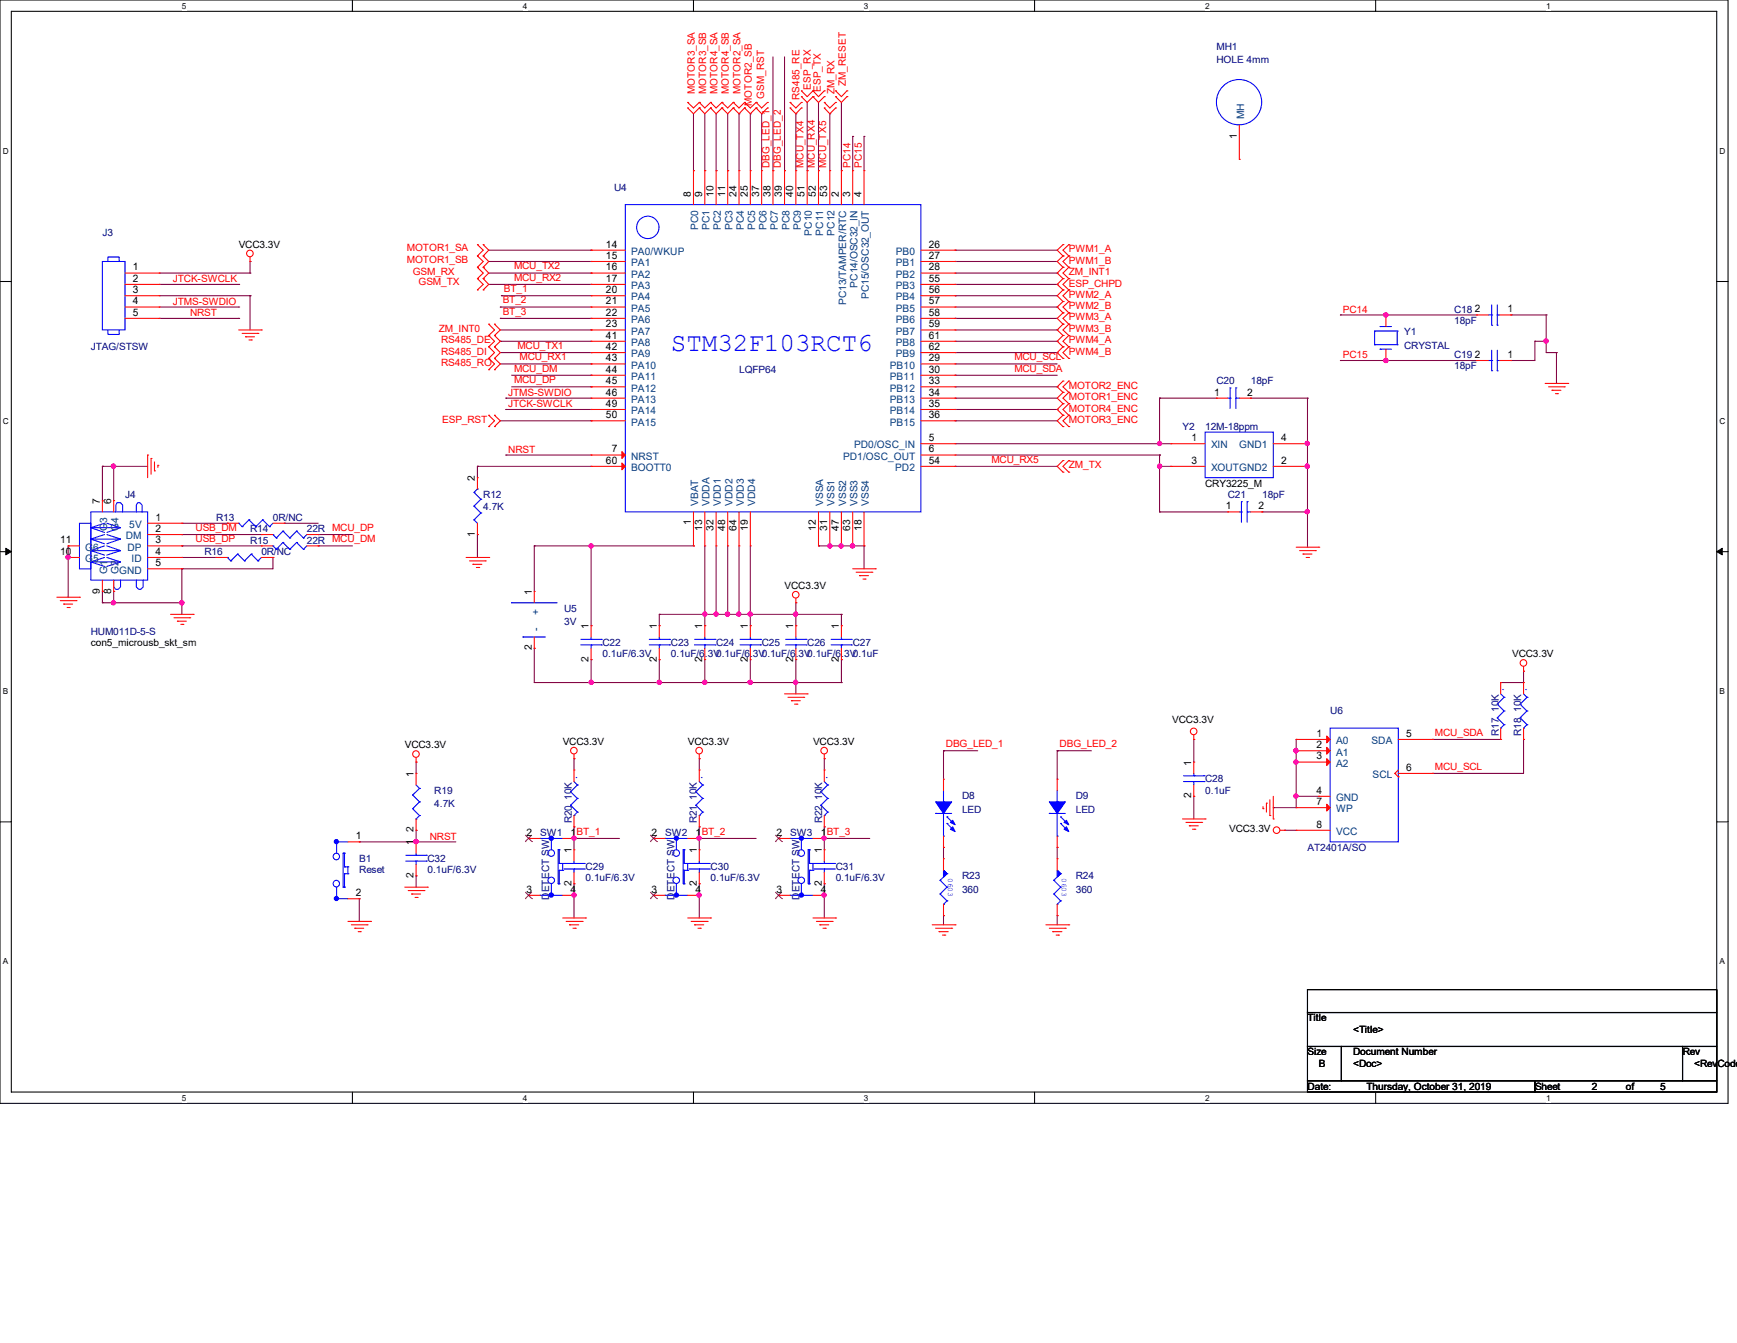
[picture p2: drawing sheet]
<svg xmlns="http://www.w3.org/2000/svg" width="279mm" height="216mm" viewBox="0 0 279 216" stroke-linecap="round" stroke-linejoin="round" font-family="sans-serif">
<defs><g id="words">
<text font-size="4.2" fill="#00f" x="107.9" y="56.4">STM32F103RCT6</text>
<g font-size="1.7">
<text x="97.5" y="39.8">14</text>
<text x="97.5" y="41.6">15</text>
<text x="149.4" y="41.6">27</text>
<text x="149.4" y="39.8">26</text>
<text x="21.4" y="43.5">1</text>
<text x="21.4" y="45.3">2</text>
<text x="21.4" y="47.1">3</text>
<text x="97.5" y="43.5">16</text>
<text x="97.5" y="45.3">17</text>
<text x="97.5" y="47.1">20</text>
<text x="149.4" y="43.5">28</text>
<text x="149.4" y="45.3">55</text>
<text x="149.4" y="47.1">56</text>
<text x="21.4" y="48.9">4</text>
<text x="21.4" y="50.8">5</text>
<text x="97.5" y="48.9">21</text>
<text x="97.5" y="50.8">22</text>
<text x="97.5" y="52.6">23</text>
<text x="149.4" y="48.9">57</text>
<text x="149.4" y="50.8">58</text>
<text x="149.4" y="52.6">59</text>
<text x="237.2" y="50.2">2</text>
<text x="242.5" y="50.2">1</text>
<text x="97.5" y="59.9">44</text>
<text x="97.5" y="58.1">43</text>
<text x="97.5" y="56.3">42</text>
<text x="97.5" y="54.4">41</text>
<text x="149.4" y="59.9">30</text>
<text x="149.4" y="58.1">29</text>
<text x="149.4" y="54.4">61</text>
<text x="149.4" y="56.3">62</text>
<text x="237.2" y="57.5">2</text>
<text x="242.5" y="57.5">1</text>
<text x="97.5" y="63.6">46</text>
<text x="97.5" y="61.8">45</text>
<text x="97.5" y="65.4">49</text>
<text x="149.4" y="63.6">34</text>
<text x="149.4" y="61.8">33</text>
<text x="149.4" y="65.4">35</text>
<text x="195.3" y="63.6">1</text>
<text x="200.6" y="63.6">2</text>
<text x="97.5" y="67.2">50</text>
<text x="149.4" y="70.9">5</text>
<text x="149.4" y="67.2">36</text>
<text x="191.7" y="70.9">1</text>
<text x="206.1" y="70.9">4</text>
<text x="97.5" y="74.5">60</text>
<text x="98.4" y="72.7">7</text>
<text x="149.4" y="72.7">6</text>
<text x="149.4" y="74.5">54</text>
<text x="191.7" y="74.5">3</text>
<text x="206.1" y="74.5">2</text>
<text x="25" y="83.7">1</text>
<text x="197.2" y="81.9">1</text>
<text x="202.5" y="81.9">2</text>
<text x="9.7" y="89.2">10</text>
<text x="9.7" y="87.3">11</text>
<text x="25" y="85.5">2</text>
<text x="25" y="87.3">3</text>
<text x="25" y="89.2">4</text>
<text x="25" y="91">5</text>
<text x="211.8" y="118.4">1</text>
<text x="226.2" y="118.4">5</text>
<text x="211.8" y="120.3">2</text>
<text x="211.8" y="122.1">3</text>
<text x="226.2" y="123.9">6</text>
<text x="211.8" y="127.6">4</text>
<text x="211.8" y="129.4">7</text>
<text x="57.2" y="134.9">1</text>
<text x="84.7" y="134.4">2</text>
<text x="91.8" y="134.4">1BT_1</text>
<text x="104.8" y="134.4">2</text>
<text x="111.9" y="134.4">1BT_2</text>
<text x="124.9" y="134.4">2</text>
<text x="132" y="134.4">1BT_3</text>
<text x="211.8" y="133.1">8</text>
<text x="84.7" y="143.5">3</text>
<text x="91.8" y="143.5">4</text>
<text x="104.8" y="143.5">3</text>
<text x="111.9" y="143.5">4</text>
<text x="124.9" y="143.5">3</text>
<text x="132" y="143.5">4</text>
<text x="57.2" y="144.1">2</text>
</g>
<g font-size="1.7" fill="#004080">
<text x="101.5" y="41">PA0/WKUP</text>
<text x="144.1" y="41">PB0</text>
<text x="101.5" y="42.8">PA1</text>
<text x="101.5" y="44.7">PA2</text>
<text x="101.5" y="46.5">PA3</text>
<text x="144.1" y="44.7">PB2</text>
<text x="144.1" y="42.8">PB1</text>
<text x="144.1" y="46.5">PB3</text>
<text x="101.5" y="48.3">PA4</text>
<text x="101.5" y="50.1">PA5</text>
<text x="101.5" y="51.9">PA6</text>
<text x="101.5" y="53.8">PA7</text>
<text x="144.1" y="48.3">PB4</text>
<text x="144.1" y="50.1">PB5</text>
<text x="144.1" y="51.9">PB6</text>
<text x="144.1" y="53.8">PB7</text>
<text x="101.5" y="59.3">PA10</text>
<text x="101.5" y="57.4">PA9</text>
<text x="101.5" y="55.6">PA8</text>
<text x="143.1" y="59.3">PB10</text>
<text x="144.1" y="55.6">PB8</text>
<text x="144.1" y="57.4">PB9</text>
<text x="101.5" y="64.8">PA13</text>
<text x="101.5" y="62.9">PA12</text>
<text x="101.5" y="61.1">PA11</text>
<text x="143.1" y="64.8">PB13</text>
<text x="143.1" y="62.9">PB12</text>
<text x="143.1" y="61.1">PB11</text>
<text x="101.5" y="66.6">PA14</text>
<text x="101.5" y="68.4">PA15</text>
<text x="143.1" y="68.4">PB15</text>
<text x="143.1" y="66.6">PB14</text>
<text x="101.5" y="73.9">NRST</text>
<text x="101.5" y="75.7">BOOTT0</text>
<text x="135.6" y="73.9">PD1/OSC_OUT</text>
<text x="137.4" y="72.1">PD0/OSC_IN</text>
<text x="144" y="75.7">PD2</text>
<text x="194.8" y="72.1">XIN</text>
<text x="194.8" y="75.7">XOUTGND2</text>
<text x="199.3" y="72.1">GND1</text>
<text x="13.7" y="88.5">G6</text>
<text x="20.2" y="86.7">DM</text>
<text x="20.5" y="88.5">DP</text>
<text x="20.8" y="84.9">5V</text>
<text x="13.7" y="90.4">G5</text>
<text x="19.2" y="92.2">GND</text>
<text x="21.2" y="90.4">ID</text>
<text x="214.9" y="119.6">A0</text>
<text x="220.6" y="119.6">SDA</text>
<text x="214.9" y="121.5">A1</text>
<text x="214.9" y="123.3">A2</text>
<text x="220.8" y="125.1">SCL</text>
<text x="214.9" y="128.8">GND</text>
<text x="214.9" y="130.6">WP</text>
<text x="214.9" y="134.2">VCC</text>
</g>
<g font-size="1.6" fill="#000080">
<text x="195.7" y="8">MH1</text>
<text x="195.7" y="10.2">HOLE 4mm</text>
<text x="98.8" y="30.7">U4</text>
<text x="16.5" y="38">J3</text>
<text x="225.9" y="53.9">Y1</text>
<text x="233.9" y="50.2">C18</text>
<text x="233.9" y="52.1">18pF</text>
<text x="14.6" y="56.3">JTAG/STSW</text>
<text x="118.9" y="59.9">LQFP64</text>
<text x="225.9" y="56.1">CRYSTAL</text>
<text x="233.9" y="57.6">C19</text>
<text x="233.9" y="59.4">18pF</text>
<text x="195.7" y="61.8">C20</text>
<text x="201.2" y="61.8">18pF</text>
<text x="190.2" y="69.1">Y2</text>
<text x="193.9" y="69.1">12M-18ppm</text>
<text x="20.1" y="80.1">J4</text>
<text x="34.8" y="83.7">R13</text>
<text x="43.9" y="83.7">0R/NC</text>
<text x="77.7" y="80.1">R12</text>
<text x="77.7" y="81.9">4.7K</text>
<text x="197.5" y="80.1">C21</text>
<text x="203" y="80.1">18pF</text>
<text x="32.9" y="89.2">R16</text>
<text x="40.2" y="87.4">R15</text>
<text x="40.2" y="85.6">R14</text>
<text x="42" y="89.2">0R/NC</text>
<text x="49.4" y="87.4">22R MCU_DM</text>
<text x="49.4" y="85.6">22R MCU_DP</text>
<text x="90.7" y="98.3">U5</text>
<text x="90.7" y="100.5">3V</text>
<text x="14.6" y="102">HUM011D-5-S</text>
<text x="96.9" y="103.8">C22</text>
<text x="96.9" y="105.7">0.1uF/6.3V</text>
<text x="107.9" y="103.8">C23</text>
<text x="107.9" y="105.7">0.1uF/6.3V0.1uF/6.3V0.1uF/6.3V0.1uF/6.3V0.1uF</text>
<text x="115.2" y="103.8">C24</text>
<text x="122.5" y="103.8">C25</text>
<text x="129.8" y="103.8">C26</text>
<text x="137.2" y="103.8">C27</text>
<text x="214" y="114.8">U6</text>
<text x="241.1" y="118.3" transform="rotate(-90 241.1 118.3)">R17</text>
<text x="241.1" y="114.5" transform="rotate(-90 241.1 114.5)">10K</text>
<text x="244.7" y="118.3" transform="rotate(-90 244.7 118.3)">R18</text>
<text x="244.7" y="114.5" transform="rotate(-90 244.7 114.5)">10K</text>
<text x="193.9" y="125.8">C28</text>
<text x="69.9" y="127.6">R19</text>
<text x="69.9" y="129.8">4.7K</text>
<text x="92" y="128.6" transform="rotate(-90 92 128.6)">10K</text>
<text x="112.1" y="128.6" transform="rotate(-90 112.1 128.6)">10K</text>
<text x="132.3" y="128.6" transform="rotate(-90 132.3 128.6)">10K</text>
<text x="154.7" y="128.5">D8</text>
<text x="154.7" y="130.7">LED</text>
<text x="173" y="128.5">D9</text>
<text x="173" y="130.7">LED</text>
<text x="193.9" y="127.6">0.1uF</text>
<text x="86.9" y="134.4">SW1</text>
<text x="92" y="132.4" transform="rotate(-90 92 132.4)">R20</text>
<text x="107" y="134.4">SW2</text>
<text x="112.1" y="132.4" transform="rotate(-90 112.1 132.4)">R21</text>
<text x="127.1" y="134.4">SW3</text>
<text x="132.3" y="132.4" transform="rotate(-90 132.3 132.4)">R22</text>
<text x="210.3" y="136.8">AT2401A/SO</text>
<text x="57.8" y="138.6">B1</text>
<text x="57.8" y="140.4">Reset</text>
<text x="68.8" y="138.6">C32</text>
<text x="68.8" y="140.4">0.1uF/6.3V</text>
<text x="94.2" y="139.9">C29</text>
<text x="94.2" y="141.7">0.1uF/6.3V</text>
<text x="114.3" y="139.9">C30</text>
<text x="114.3" y="141.7">0.1uF/6.3V</text>
<text x="134.4" y="139.9">C31</text>
<text x="134.4" y="141.7">0.1uF/6.3V</text>
<text x="154.7" y="141.4">R23</text>
<text x="154.7" y="143.5">360</text>
<text x="173" y="141.4">R24</text>
<text x="173" y="143.5">360</text>
<text x="88.4" y="144.7" transform="rotate(-90 88.4 144.7)">DETECT SW</text>
<text x="108.5" y="144.7" transform="rotate(-90 108.5 144.7)">DETECT SW</text>
<text x="128.6" y="144.7" transform="rotate(-90 128.6 144.7)">DETECT SW</text>
</g>
<g font-size="1.6" fill="#f00">
<text x="111.8" y="15.2" transform="rotate(-90 111.8 15.2)">MOTOR3_SA</text>
<text x="113.6" y="15.2" transform="rotate(-90 113.6 15.2)">MOTOR3_SB</text>
<text x="115.4" y="15.2" transform="rotate(-90 115.4 15.2)">MOTOR4_SA</text>
<text x="117.2" y="15.2" transform="rotate(-90 117.2 15.2)">MOTOR4_SB</text>
<text x="119.1" y="15.2" transform="rotate(-90 119.1 15.2)">MOTOR2_SA</text>
<text x="120.9" y="17" transform="rotate(-90 120.9 17)">MOTOR2_SB</text>
<text x="122.9" y="15.9" transform="rotate(-90 122.9 15.9)">GSM_RST</text>
<text x="128.6" y="16.1" transform="rotate(-90 128.6 16.1)">RS485_RE</text>
<text x="130.4" y="14.4" transform="rotate(-90 130.4 14.4)">ESP_RX</text>
<text x="132" y="14.8" transform="rotate(-90 132 14.8)">ESP_TX</text>
<text x="134.3" y="15.2" transform="rotate(-90 134.3 15.2)">ZM_RX</text>
<text x="136.1" y="13.9" transform="rotate(-90 136.1 13.9)">ZM_RESET</text>
<text x="123.8" y="27.1" transform="rotate(-90 123.8 27.1)">DBG_LED_1</text>
<text x="125.6" y="27.1" transform="rotate(-90 125.6 27.1)">DBG_LED_2</text>
<text x="129.3" y="27.1" transform="rotate(-90 129.3 27.1)">MCU_TX4</text>
<text x="131.1" y="27.1" transform="rotate(-90 131.1 27.1)">MCU_RX4</text>
<text x="132.9" y="27.1" transform="rotate(-90 132.9 27.1)">MCU_TX5</text>
<text x="136.8" y="27.1" transform="rotate(-90 136.8 27.1)">PC14</text>
<text x="138.6" y="27.1" transform="rotate(-90 138.6 27.1)">PC15</text>
<text x="65.5" y="40.4">MOTOR1_SA</text>
<text x="171.9" y="40.6">PWM1_A</text>
<text x="27.8" y="45.3">JTCK-SWCLK</text>
<text x="65.5" y="42.2">MOTOR1_SB</text>
<text x="66.4" y="44.2">GSM_RX</text>
<text x="67.3" y="45.9">GSM_TX</text>
<text x="81" y="46.9">BT_1</text>
<text x="82.7" y="45.1">MCU_RX2</text>
<text x="82.7" y="43.3">MCU_TX2</text>
<text x="171.9" y="42.4">PWM1_B</text>
<text x="171.9" y="47.9">PWM2_A</text>
<text x="171.9" y="46.1">ESP_CHPD</text>
<text x="171.9" y="44.2">ZM_INT1</text>
<text x="27.8" y="49">JTMS-SWDIO</text>
<text x="30.6" y="50.8">NRST</text>
<text x="70.6" y="53.4">ZM_INT0</text>
<text x="80.9" y="50.6">BT_3</text>
<text x="80.9" y="48.8">BT_2</text>
<text x="171.9" y="49.7">PWM2_B</text>
<text x="171.9" y="51.5">PWM3_A</text>
<text x="171.9" y="53.4">PWM3_B</text>
<text x="216" y="50.2">PC14</text>
<text x="71" y="57">RS485_DI</text>
<text x="71" y="58.8">RS485_RO</text>
<text x="71" y="55.2">RS485_DE</text>
<text x="82.7" y="59.7">MCU_DM</text>
<text x="83.2" y="56.1">MCU_TX1</text>
<text x="83.6" y="57.9">MCU_RX1</text>
<text x="163.2" y="57.9">MCU_SCL</text>
<text x="163.2" y="59.7">MCU_SDA</text>
<text x="171.9" y="57">PWM4_B</text>
<text x="171.9" y="55.2">PWM4_A</text>
<text x="216" y="57.6">PC15</text>
<text x="81.8" y="65.4">JTCK-SWCLK</text>
<text x="81.8" y="63.6">JTMS-SWDIO</text>
<text x="82.7" y="61.6">MCU_DP</text>
<text x="171.9" y="62.5">MOTOR2_ENC</text>
<text x="171.9" y="64.3">MOTOR1_ENC</text>
<text x="71.1" y="68">ESP_RST</text>
<text x="171.9" y="66.2">MOTOR4_ENC</text>
<text x="171.9" y="68">MOTOR3_ENC</text>
<text x="81.8" y="72.8">NRST</text>
<text x="159.5" y="74.4">MCU_RX5</text>
<text x="171.9" y="75.3">ZM_TX</text>
<text x="31.5" y="85.3">USB_DM</text>
<text x="31.5" y="87.2">USB_DP</text>
<text x="230.8" y="118.3">MCU_SDA</text>
<text x="152.2" y="120.1">DBG_LED_1</text>
<text x="170.4" y="120.1">DBG_LED_2</text>
<text x="230.8" y="123.7">MCU_SCL</text>
<text x="69.1" y="135">NRST</text>
</g>
<g font-size="1.6">
<text x="198.9" y="22.3" transform="rotate(-90 198.9 22.3)">1</text>
<text x="111.1" y="31.6" transform="rotate(-90 111.1 31.6)">8</text>
<text x="113" y="31.6" transform="rotate(-90 113 31.6)">9</text>
<text x="114.8" y="31.6" transform="rotate(-90 114.8 31.6)">10</text>
<text x="116.6" y="31.6" transform="rotate(-90 116.6 31.6)">11</text>
<text x="118.5" y="31.6" transform="rotate(-90 118.5 31.6)">24</text>
<text x="120.3" y="31.6" transform="rotate(-90 120.3 31.6)">25</text>
<text x="122.1" y="31.6" transform="rotate(-90 122.1 31.6)">37</text>
<text x="123.9" y="31.6" transform="rotate(-90 123.9 31.6)">38</text>
<text x="125.8" y="31.6" transform="rotate(-90 125.8 31.6)">39</text>
<text x="127.6" y="31.6" transform="rotate(-90 127.6 31.6)">40</text>
<text x="129.4" y="31.6" transform="rotate(-90 129.4 31.6)">51</text>
<text x="131.2" y="31.6" transform="rotate(-90 131.2 31.6)">52</text>
<text x="133.1" y="31.6" transform="rotate(-90 133.1 31.6)">53</text>
<text x="134.9" y="31.6" transform="rotate(-90 134.9 31.6)">2</text>
<text x="136.7" y="31.6" transform="rotate(-90 136.7 31.6)">3</text>
<text x="138.6" y="31.6" transform="rotate(-90 138.6 31.6)">4</text>
<text x="38.4" y="39.8">VCC3.3V</text>
<text x="76.4" y="77.3" transform="rotate(-90 76.4 77.3)">2</text>
<text x="16" y="81" transform="rotate(-90 16 81)">7</text>
<text x="17.9" y="81" transform="rotate(-90 17.9 81)">6</text>
<text x="193.9" y="78.2">CRY3225_M</text>
<text x="76.4" y="86.3" transform="rotate(-90 76.4 86.3)">1</text>
<text x="111.1" y="84.5" transform="rotate(-90 111.1 84.5)">1</text>
<text x="113" y="85.3" transform="rotate(-90 113 85.3)">13</text>
<text x="114.8" y="85.3" transform="rotate(-90 114.8 85.3)">32</text>
<text x="116.6" y="85.3" transform="rotate(-90 116.6 85.3)">48</text>
<text x="118.5" y="85.3" transform="rotate(-90 118.5 85.3)">64</text>
<text x="120.3" y="85.3" transform="rotate(-90 120.3 85.3)">19</text>
<text x="131.2" y="85.3" transform="rotate(-90 131.2 85.3)">12</text>
<text x="133.1" y="85.3" transform="rotate(-90 133.1 85.3)">31</text>
<text x="134.9" y="85.3" transform="rotate(-90 134.9 85.3)">47</text>
<text x="136.7" y="85.3" transform="rotate(-90 136.7 85.3)">63</text>
<text x="138.6" y="85.3" transform="rotate(-90 138.6 85.3)">18</text>
<text x="16" y="95.4" transform="rotate(-90 16 95.4)">9</text>
<text x="17.9" y="95.4" transform="rotate(-90 17.9 95.4)">8</text>
<text x="85.5" y="95.6" transform="rotate(-90 85.5 95.6)">1</text>
<text x="126.2" y="94.7">VCC3.3V</text>
<text x="94.7" y="101.1" transform="rotate(-90 94.7 101.1)">1</text>
<text x="105.6" y="101.1" transform="rotate(-90 105.6 101.1)">1</text>
<text x="113" y="101.1" transform="rotate(-90 113 101.1)">1</text>
<text x="120.3" y="101.1" transform="rotate(-90 120.3 101.1)">1</text>
<text x="127.6" y="101.1" transform="rotate(-90 127.6 101.1)">1</text>
<text x="134.9" y="101.1" transform="rotate(-90 134.9 101.1)">1</text>
<text x="14.6" y="103.8">con5_microusb_skt_sm</text>
<text x="85.5" y="104.6" transform="rotate(-90 85.5 104.6)">2</text>
<text x="94.7" y="106.4" transform="rotate(-90 94.7 106.4)">2</text>
<text x="105.6" y="106.4" transform="rotate(-90 105.6 106.4)">2</text>
<text x="113" y="106.4" transform="rotate(-90 113 106.4)">2</text>
<text x="120.3" y="106.4" transform="rotate(-90 120.3 106.4)">2</text>
<text x="127.6" y="106.4" transform="rotate(-90 127.6 106.4)">2</text>
<text x="134.9" y="106.4" transform="rotate(-90 134.9 106.4)">2</text>
<text x="243.2" y="105.7">VCC3.3V</text>
<text x="90.5" y="119.8">VCC3.3V</text>
<text x="110.6" y="119.8">VCC3.3V</text>
<text x="130.8" y="119.8">VCC3.3V</text>
<text x="188.6" y="116.3">VCC3.3V</text>
<text x="65.1" y="120.3">VCC3.3V</text>
<text x="66.5" y="124.9" transform="rotate(-90 66.5 124.9)">1</text>
<text x="191.6" y="123.1" transform="rotate(-90 191.6 123.1)">1</text>
<text x="191.6" y="128.4" transform="rotate(-90 191.6 128.4)">2</text>
<text x="66.5" y="135.9" transform="rotate(-90 66.5 135.9)">1</text>
<text x="66.5" y="133.8" transform="rotate(-90 66.5 133.8)">2</text>
<text x="91.9" y="137.2" transform="rotate(-90 91.9 137.2)">1</text>
<text x="112.1" y="137.2" transform="rotate(-90 112.1 137.2)">1</text>
<text x="132.2" y="137.2" transform="rotate(-90 132.2 137.2)">1</text>
<text x="197.7" y="133.8">VCC3.3V</text>
<text x="66.5" y="141.1" transform="rotate(-90 66.5 141.1)">2</text>
<text x="91.9" y="142.4" transform="rotate(-90 91.9 142.4)">2</text>
<text x="112.1" y="142.4" transform="rotate(-90 112.1 142.4)">2</text>
<text x="132.2" y="142.4" transform="rotate(-90 132.2 142.4)">2</text>
<text x="210.3" y="164.2">Title</text>
<text x="217.7" y="166">&lt;Title&gt;</text>
<text x="210.3" y="169.7">Size</text>
<text x="212.2" y="171.5">B</text>
<text x="217.7" y="169.7">Document Number</text>
<text x="217.7" y="171.5">&lt;Doc&gt;</text>
<text x="270.7" y="169.7">Rev</text>
<text x="272.5" y="171.5">&lt;RevCode&gt;</text>
<text x="210.3" y="175.2">Date:</text>
<text x="219.8" y="175.2">Thursday, October 31, 2019</text>
<text x="246.9" y="175.2">Sheet</text>
<text x="256.1" y="175.2">2</text>
<text x="261.5" y="175.2">of</text>
<text x="267" y="175.2">5</text>
</g>
<g font-size="1.6" fill="#004080">
<text x="200.1" y="19.2" transform="rotate(-90 200.1 19.2)">MH</text>
<text x="112.3" y="37" transform="rotate(-90 112.3 37)">PC0</text>
<text x="114.1" y="37" transform="rotate(-90 114.1 37)">PC1</text>
<text x="116" y="37" transform="rotate(-90 116 37)">PC2</text>
<text x="117.8" y="37" transform="rotate(-90 117.8 37)">PC3</text>
<text x="119.6" y="37" transform="rotate(-90 119.6 37)">PC4</text>
<text x="121.5" y="37" transform="rotate(-90 121.5 37)">PC5</text>
<text x="123.3" y="37" transform="rotate(-90 123.3 37)">PC6</text>
<text x="125.1" y="37" transform="rotate(-90 125.1 37)">PC7</text>
<text x="127" y="37" transform="rotate(-90 127 37)">PC8</text>
<text x="128.8" y="37" transform="rotate(-90 128.8 37)">PC9</text>
<text x="130.6" y="37.9" transform="rotate(-90 130.6 37.9)">PC10</text>
<text x="132.4" y="37.9" transform="rotate(-90 132.4 37.9)">PC11</text>
<text x="134.3" y="37.9" transform="rotate(-90 134.3 37.9)">PC12</text>
<text x="137.9" y="46.2" transform="rotate(-90 137.9 46.2)">PC14/OSC32_IN</text>
<text x="136.1" y="49.1" transform="rotate(-90 136.1 49.1)">PC13/TAMPER/RTC</text>
<text x="139.8" y="48" transform="rotate(-90 139.8 48)">PC15/OSC32_OUT</text>
<text x="112.3" y="81.4" transform="rotate(-90 112.3 81.4)">VBAT</text>
<text x="114.1" y="81.4" transform="rotate(-90 114.1 81.4)">VDDA</text>
<text x="116" y="81.4" transform="rotate(-90 116 81.4)">VDD1</text>
<text x="117.8" y="81.4" transform="rotate(-90 117.8 81.4)">VDD2</text>
<text x="119.6" y="81.4" transform="rotate(-90 119.6 81.4)">VDD3</text>
<text x="121.5" y="81.4" transform="rotate(-90 121.5 81.4)">VDD4</text>
<text x="132.4" y="81.4" transform="rotate(-90 132.4 81.4)">VSSA</text>
<text x="134.3" y="81.4" transform="rotate(-90 134.3 81.4)">VSS1</text>
<text x="136.1" y="81.4" transform="rotate(-90 136.1 81.4)">VSS2</text>
<text x="137.9" y="81.4" transform="rotate(-90 137.9 81.4)">VSS3</text>
<text x="139.8" y="81.4" transform="rotate(-90 139.8 81.4)">VSS4</text>
<text x="17.2" y="85.4" transform="rotate(-90 17.2 85.4)">G3</text>
<text x="19.1" y="85.4" transform="rotate(-90 19.1 85.4)">G4</text>
<text x="17.2" y="92.3" transform="rotate(-90 17.2 92.3)">G1</text>
<text x="19.1" y="92.3" transform="rotate(-90 19.1 92.3)">G2</text>
<text x="86.7" y="101.5" transform="rotate(-90 86.7 101.5)">-</text>
<text x="86.7" y="98.8" transform="rotate(-90 86.7 98.8)">+</text>
</g>
<g font-size="1.6" fill="#00f">
<text x="241.4" y="111">.</text>
<text x="245" y="111">.</text>
<text x="92.3" y="125.1">.</text>
<text x="112.5" y="125.1">.</text>
<text x="132.6" y="125.1">.</text>
</g>
<g font-size="1.3">
<text x="29.3" y="1.4">5</text>
<text x="84.1" y="1.4">4</text>
<text x="139" y="1.4">3</text>
<text x="193.8" y="1.4">2</text>
<text x="248.7" y="1.4">1</text>
<text x=".5" y="24.7">D</text>
<text x="276.6" y="24.7">D</text>
<text x=".5" y="68.2">C</text>
<text x="276.6" y="68.2">C</text>
<text x=".5" y="111.6">B</text>
<text x="276.6" y="111.6">B</text>
<text x=".5" y="155">A</text>
<text x="276.6" y="155">A</text>
<text x="29.3" y="177">5</text>
<text x="84.1" y="177">4</text>
<text x="139" y="177">3</text>
<text x="193.8" y="177">2</text>
<text x="248.7" y="177">1</text>
</g>
<g font-size="1.2" fill="#00f">
<text x="152.5" y="141.2" transform="rotate(90 152.5 141.2)">0603</text>
<text x="170.8" y="141.2" transform="rotate(90 170.8 141.2)">0603</text>
</g>
</g></defs>
<path d="M0 0h278v177.4h-278zM1.8 1.8h274.3v173.8h-274.3z" fill="none" stroke="#000" stroke-width=".17"/>
<g fill="#fff">
<path d="M29.3 .2h.7v1.5h-.7z"/>
<path d="M29.3 175.8h.7v1.4h-.7z"/>
</g>
<path d="M56.7 0v1.8M56.7 175.6v1.8" fill="none" stroke="#000" stroke-width=".17"/>
<g fill="#fff">
<path d="M84.1 .2h.7v1.5h-.7z"/>
<path d="M84.1 175.8h.7v1.4h-.7z"/>
</g>
<path d="M111.5 0v1.8M111.5 175.6v1.8" fill="none" stroke="#000" stroke-width=".17"/>
<g fill="#fff">
<path d="M139 .2h.7v1.5h-.7z"/>
<path d="M139 175.8h.7v1.4h-.7z"/>
</g>
<path d="M166.4 0v1.8M166.4 175.6v1.8" fill="none" stroke="#000" stroke-width=".17"/>
<g fill="#fff">
<path d="M193.8 .2h.8v1.5h-.8z"/>
<path d="M193.8 175.8h.8v1.4h-.8z"/>
</g>
<path d="M221.3 0v1.8M221.3 175.6v1.8" fill="none" stroke="#000" stroke-width=".17"/>
<g fill="#fff">
<path d="M248.7 .2h.7v1.5h-.7z"/>
<path d="M248.7 175.8h.7v1.4h-.7z"/>
<path d="M.5 23.5h.9v1.5h-.9z"/>
<path d="M276.6 23.5h.9v1.5h-.9z"/>
<path d="M.5 67h.9v1.5h-.9z"/>
<path d="M276.6 67h.9v1.5h-.9z"/>
</g>
<path d="M0 45.3h1.8M276.1 45.3h1.9" fill="none" stroke="#000" stroke-width=".17"/>
<g fill="#fff">
<path d="M.5 110.4h.8v1.5h-.8z"/>
<path d="M276.6 110.4h.9v1.5h-.9z"/>
</g>
<path d="M0 88.7h1.8M276.1 88.7h1.9" fill="none" stroke="#000" stroke-width=".17"/>
<path d="M.9 88.1l.9 .6-.9 .5zM276.1 88.7l.9-.6v1.1z" fill="#000" stroke="#000" stroke-width=".16"/>
<g fill="#fff">
<path d="M.5 153.8h.8v1.5h-.8z"/>
<path d="M276.6 153.8h.9v1.5h-.9z"/>
</g>
<path d="M0 132.1h1.8M276.1 132.1h1.9M210.3 159.1h65.8v3.7h-65.8zM210.3 162.8h65.8v5.4h-65.8zM210.3 168.2h5.5v5.5h-5.5zM210.3 173.7h36.6v1.9h-36.6zM215.8 168.2h54.8v5.5h-54.8zM246.9 173.7h29.2v1.9h-29.2zM270.6 168.2h5.5v5.5h-5.5z" fill="none" stroke="#000" stroke-width=".17"/>
<g fill="none" stroke="#800040" stroke-width=".17">
<path d="M111.5 18.3v9.1M113.4 18.3v9.1M115.2 18.3v9.1M117.1 18.3v9.1M118.9 18.3h.1M118.9 18.3v9.1M120.7 18.3h.1M120.7 18.3v9.1M122.5 18.3h.1M122.5 18.3v9.1M124.3 9.1v18.3M126.2 9.1v18.3"/>
<path d="M128 18.3h.1M128 18.3v9.1M129.8 16.5v10.9M131.7 16.5v10.9M133.5 18.3h.1M133.5 18.3v9.1M135.3 16.5v10.9M111.5 27.4h.1M113.4 27.4h.1M115.2 27.4h.1M117.1 27.4h.1M124.3 27.4h.1"/>
<path d="M126.2 27.4h.1M129.8 27.4h.1M131.7 27.4h.1M135.3 27.4h.1M137.2 21.9h.1M137.2 21.9v5.5M139 21.9h.1M139 21.9v5.5M25.6 43.9h14.6M25.6 45.7h12.8M25.6 47.5h14.6M25.6 49.4h12.8"/>
<path d="M25.6 51.2h12.8M38.4 45.7h.1M38.4 49.4h.1M38.4 51.2h.1M40.2 43.9h.1M40.2 47.5h.1M40.2 42h.1M40.2 42v1.9M40.2 47.5v5.5M78.6 43.9h16.5M78.6 45.7h16.5M78.6 40.2h16.5"/>
<path d="M78.6 42h16.5M80.5 51.2h.1M80.5 49.4h.1M80.5 54.9h.1M80.5 49.4h14.6M80.5 51.2h14.6M80.5 58.5h14.6M80.5 56.7h14.6M80.5 54.9h14.6M80.5 53h14.6M80.6 47.5h.1M80.6 47.5h14.5"/>
<path d="M95.1 45.7h.1M95.1 40.2h.1M95.1 42h.1M95.1 43.9h.1M95.1 56.7h.1M95.1 58.5h.1M95.1 53h.1M153.6 40.2h.1M153.6 42h.1M153.6 47.5h.1M153.6 51.2h.1M153.6 43.9h16.5"/>
<path d="M153.6 45.7h16.5M153.6 47.5h16.5M153.6 49.4h16.5M153.6 51.2h16.5M153.6 58.5h16.3M153.6 40.2h16.5M153.6 42h16.5M153.6 56.7h16.5M153.6 54.9h16.5M153.6 53h16.5M169.9 58.5h.1M170.1 43.9h.1"/>
<path d="M170.1 49.4h.1M170.1 45.7h.1M170.1 53h.1M170.1 54.9h.1M170.1 56.7h.1M215.6 50.6h.1M215.6 58h.1M215.6 58h21.9M215.6 50.6h21.9M222.9 58h.1M222.9 50.6h.1M243 58h.1"/>
<path d="M243 50.6h.1M243 50.6h5.7M246.9 54.9h.1M246.9 54.9v3.1h-3.9M246.9 54.9h1.8M248.7 50.6h.1M248.7 54.9h.1M248.7 50.6v6.1h1.7M250.4 56.7h.1M250.4 56.7v4.9M16.5 75h.1M16.5 75h7.2"/>
<path d="M16.5 75v5.5M18.3 75h.1M18.3 75v5.5M76.8 75h.1M76.8 75v1.8M76.8 75h18.3M80.5 67.6h14.6M81.4 65.8h.1M81.4 64h.1M81.4 73.2h.1M81.4 65.8h13.7M81.4 64h13.7"/>
<path d="M81.4 73.2h13.7M82.3 62.2h12.8M82.3 60.3h12.8M95.1 62.2h.1M95.1 60.3h.1M95.1 67.6h.1M153.6 60.3h.1M153.6 67.6h.1M153.6 64h.1M153.6 75h.1M153.6 65.8h16.5M153.6 64h16.5"/>
<path d="M153.6 73.2h32.9M153.6 75h16.5M153.6 71.3h34.7M153.6 62.2h16.5M153.6 60.3h16.5M153.6 67.6h16.5M170.1 62.2h.1M170.1 65.8h.1M186.5 73.2h.1M186.5 64h.1M186.5 71.3h.1M186.5 75h.1"/>
<path d="M186.5 64h9.2M186.5 75h1.8M186.5 64v7.3M186.5 73.2v9.1M201.2 64h.1M201.2 64h9.1M210.3 64h.1M210.3 71.3h.1M210.3 75h.1M210.3 64v24M250.4 61.6h.1M11 87.8h.1"/>
<path d="M11 89.6h.1M11 87.8v8.2M16.5 95.1h.1M16.5 96.9h.1M16.5 95.1v1.8M16.5 96.9h12.8M18.3 95.1h.1M18.3 96.9h.1M18.3 95.1v1.8M29.3 85.9h.1M29.3 87.8h.1M29.3 96.9h.1"/>
<path d="M29.3 91.4h.1M29.3 89.6h.1M29.3 84.1h7.3M29.3 85.9h12.7M29.3 87.8h12.7M29.3 91.4v7.4M29.3 89.6h5.5M36.6 84.1h.1M43.9 89.6h.1M43.9 89.6v1.8h-14.6M45.7 84.1h.1M45.7 84.1h5.5"/>
<path d="M51.2 85.9h.1M51.2 87.8h.1M51.2 85.9h5.5M51.2 87.8h5.5M76.8 85.9h.1M76.8 85.9v3.7M85.9 87.8h.1M85.9 87.8h25.6M85.9 87.8v7.3M95.1 87.8h.1M95.1 87.8v12.8M106 98.8h.1"/>
<path d="M106 98.8h29.3M106 98.8v1.8M111.5 87.8h.1M113.4 98.8h.1M113.4 87.8v12.8M115.2 98.8h.1M115.2 87.8v11M117.1 98.8h.1M117.1 87.8v11M118.9 98.8h.1M118.9 87.8v11M120.7 98.8h.1"/>
<path d="M120.7 87.8v12.8M128 98.8h.1M128 96.9h.1M128 96.9v3.7M131.7 87.8h.1M131.7 87.8h7.3M133.5 87.8h.1M135.3 87.8h.1M135.3 98.8h.1M135.3 98.8v1.8M137.2 87.8h.1M139 87.8h.1"/>
<path d="M139 87.8v3.6M186.5 82.3h.1M186.5 82.3h11M203 82.3h.1M203 82.3h7.3M210.3 82.3h.1M85.9 104.2h.1M85.9 104.2v5.5h49.4M95.1 106h.1M95.1 100.6h.1M95.1 109.7h.1M95.1 106v3.7"/>
<path d="M106 109.7h.1M106 106h.1M106 100.6h.1M106 106v3.7M113.4 100.6h.1M113.4 109.7h.1M113.4 106v3.7M120.7 100.6h.1M120.7 109.7h.1M120.7 106v3.7M128 109.7h.1M128 100.6h.1"/>
<path d="M128 106v5.5M135.3 106h.1M135.3 109.7h.1M135.3 100.6h.1M135.3 106v3.7M192 118.9h.1M192 118.9v3.6M208.5 118.9h.1M208.5 118.9v10.9h-3.7M230.4 118.9h.1M230.4 118.9h11M241.4 109.7h.1"/>
<path d="M245.1 118.9h.1M245.1 107.9h.1M245.1 107.9v1.8h-3.7M245.1 118.9v5.4h-14.7M57.8 135.3h.1M57.8 135.3h15.5M66.9 135.3h.1M66.9 133.5h.1M66.9 122.5h.1M66.9 122.5v1.8M66.9 133.5v1.8M92.3 134.8h.1"/>
<path d="M92.3 122h.1M92.3 132.9h.1M92.3 122v1.8M92.3 132.9v3.7M92.3 134.8h7.4M112.5 134.8h.1M112.5 122h.1M112.5 132.9h.1M112.5 122v1.8M112.5 132.9v3.7M112.5 134.8h9.1M132.6 134.8h.1"/>
<path d="M132.6 122h.1M132.6 132.9h.1M132.6 122v1.8M132.6 132.9v3.7M132.6 134.8h7.3M151.8 136.2h.1M151.8 120.7h.1M151.8 120.7v4.6M151.8 136.2v1.8M151.8 120.7h5.5M170.1 136.2h.1M170.1 120.7h.1"/>
<path d="M170.1 120.7h5.5M170.1 120.7v4.6M170.1 136.2v1.8M192 128h.1M192 128v3.7M204.8 129.8h.1M206.6 133.5h.1M206.6 133.5h1.9M208.5 120.7h.1M208.5 128h.1M208.5 122.5h.1M208.5 128h3.6"/>
<path d="M230.4 124.3h.1M57.8 144.5h.1M57.8 144.5v3.6M66.9 140.8h.1M66.9 140.8v1.8M92.3 142.1h.1M92.3 143.9h.1M92.3 142.1v5.5M112.5 142.1h.1M112.5 143.9h.1M112.5 142.1v5.5M132.6 142.1h.1"/>
<path d="M132.6 143.9h.1M132.6 142.1v5.5M151.8 147.2h.1M151.8 147.2v1.5M170.1 147.2h.1M170.1 147.2v1.5"/>
</g>
<g fill="#f0f" stroke="#f0f" stroke-width=".17">
<circle cx="210.3" cy="82.3" r=".34"/>
<circle cx="210.3" cy="71.3" r=".34"/>
<circle cx="210.3" cy="75" r=".35"/>
<circle cx="186.5" cy="75" r=".35"/>
<circle cx="222.9" cy="58" r=".35"/>
<circle cx="248.7" cy="54.8" r=".35"/>
<circle cx="222.9" cy="50.6" r=".35"/>
<circle cx="11" cy="89.6" r=".35"/>
<circle cx="18.2" cy="96.9" r=".34"/>
<circle cx="29.2" cy="96.9" r=".35"/>
<circle cx="18.2" cy="75" r=".35"/>
<circle cx="137.1" cy="87.8" r=".34"/>
<circle cx="135.3" cy="87.8" r=".34"/>
<circle cx="133.5" cy="87.8" r=".34"/>
<circle cx="95.1" cy="87.8" r=".34"/>
<circle cx="66.9" cy="135.3" r=".35"/>
<circle cx="92.3" cy="143.9" r=".34"/>
<circle cx="132.5" cy="143.9" r=".34"/>
<circle cx="112.4" cy="143.9" r=".34"/>
<circle cx="92.3" cy="134.7" r=".34"/>
<circle cx="132.5" cy="134.7" r=".34"/>
<circle cx="112.4" cy="134.7" r=".34"/>
<circle cx="113.4" cy="98.7" r=".34"/>
<circle cx="115.2" cy="98.7" r=".34"/>
<circle cx="117" cy="98.7" r=".34"/>
<circle cx="120.7" cy="98.7" r=".35"/>
<circle cx="118.8" cy="98.7" r=".34"/>
<circle cx="95.1" cy="109.7" r=".34"/>
<circle cx="106" cy="109.7" r=".34"/>
<circle cx="113.4" cy="109.7" r=".34"/>
<circle cx="128" cy="109.7" r=".34"/>
<circle cx="120.7" cy="109.7" r=".35"/>
<circle cx="208.4" cy="120.7" r=".35"/>
<circle cx="208.4" cy="128" r=".34"/>
<circle cx="208.4" cy="122.5" r=".34"/>
<circle cx="186.5" cy="71.3" r=".34"/>
<circle cx="128" cy="98.7" r=".34"/>
</g>
<g fill="none" stroke="#f00" stroke-width=".17">
<path d="M110.6 17.4h.1M110.6 16.5h.1M110.6 17.4l.9 .9 1-.9M110.6 16.5l.9 .9 1-.9M112.5 17.4h.1M112.5 16.5h.1M112.5 17.4l.9 .9 .9-.9M112.5 16.5l.9 .9 .9-.9M114.3 17.4h.1M114.3 16.5h.1M114.3 17.4l.9 .9 .9-.9M114.3 16.5l.9 .9 .9-.9"/>
<path d="M116.1 17.4h.1M116.1 16.5h.1M116.1 17.4l1 .9 .8-.9M116.1 16.5l1 .9 .8-.9M117.9 17.4h.1M117.9 16.5h.1M117.9 16.5l1 .9 .9-.9M117.9 17.4l1 .9 .9-.9M119.8 17.4h.1M119.8 16.5h.1M119.8 17.4l.9 .9 .9-.9M119.8 16.5l.9 .9 .9-.9"/>
<path d="M121.6 17.4h.1M121.6 16.5h.1M121.6 17.4l.9 .9 .9-.9M121.6 16.5l.9 .9 .9-.9M123.4 17.4h.1M123.4 16.5h.1M127.1 17.4h.1M127.1 16.5h.1M127.1 17.4l.9 .9 .9-.9M127.1 16.5l.9 .9 .9-.9M128.9 17.4h.1M128.9 16.5h.1"/>
<path d="M128.9 15.5h.1M128.9 14.6h.1M128.9 14.6l.9 .9 1-.9M128.9 15.5l.9 1 1-1M130.8 15.5h.1M130.8 14.6h.1M130.8 15.5l.9 1 .9-1M130.8 14.6l.9 .9 .9-.9M132.6 17.4h.1M132.6 16.5h.1M132.6 15.5h.1M132.6 14.6h.1"/>
<path d="M132.6 17.4l.9 .9 .9-.9M132.6 16.5l.9 .9 .9-.9M134.4 17.4h.1M134.4 16.5h.1M134.4 15.5h.1M134.4 14.6h.1M134.4 15.5l.9 1 .9-1M134.4 14.6l.9 .9 .9-.9M136.2 15.5h.1M136.2 14.6h.1M76.8 39.3h.1M76.8 39.3l.9 .9-.9 .9"/>
<path d="M77.7 39.3h.1M77.7 39.3l.9 .9-.9 .9M111.5 27.4h.1M111.5 27.4v5.5M113.4 27.4h.1M113.4 27.4v5.5M115.2 27.4h.1M115.2 27.4v5.5M117.1 27.4h.1M117.1 27.4v5.5M118.9 27.4h.1M118.9 27.4v5.5"/>
<path d="M120.7 27.4h.1M120.7 27.4v5.5M122.5 27.4h.1M122.5 27.4v5.5M124.3 27.4h.1M124.3 27.4v5.5M126.2 27.4h.1M126.2 27.4v5.5M128 27.4h.1M128 27.4v5.5M129.8 27.4h.1M129.8 27.4v5.5"/>
<path d="M131.7 27.4h.1M131.7 27.4v5.5M133.5 27.4h.1M133.5 27.4v5.5M135.3 27.4h.1M135.3 27.4v5.5M137.2 27.4h.1M137.2 27.4v5.5M139 27.4h.1M139 27.4v5.5M171 39.3h.1M171 39.3l-.9 .9 .9 .9"/>
<path d="M171.9 39.3h.1M171.9 39.3l-.9 .9 .9 .9M199.3 25.6h.1M199.3 20.1v5.5M20.1 43.9h5.5M20.1 45.7h5.5M20.1 47.5h5.5M20.1 49.4h5.5M20.1 51.2h5.5M25.6 43.9h.1M25.6 45.7h.1M25.6 47.5h.1"/>
<path d="M25.6 49.4h.1M25.6 51.2h.1M38.4 53h3.6M38.9 53.6h2.6M39.5 54.1h.1M39.5 54.1h1.4M40 54.7h.4M40.2 42h.1M40.2 41.3v.7M40.4 54.7h.1M41.5 53.6h.1M42 53h.1"/>
<path d="M76.8 43h.1M76.8 44.8h.1M76.8 46.6h.1M76.8 41.1h.1M76.8 43l.9 .9-.9 .9M76.8 44.8l.9 .9-.9 .9M76.8 41.1l.9 .9-.9 1M77.7 44.8h.1M77.7 43h.1M77.7 46.6h.1M77.7 41.1h.1M77.7 43l.9 .9-.9 .9"/>
<path d="M77.7 44.8l.9 .9-.9 .9M77.7 41.1l.9 .9-.9 1M78.6 55.8h.1M78.6 57.6h.1M78.6 59.4h.1M78.6 53.9h.1M78.6 52.1h.1M78.6 55.8l.9 .9-.9 .9M78.6 57.6l.9 .9-.9 .9M78.6 53.9l.9 1-.9 .9M78.6 52.1l.9 .9-.9 .9M79.5 57.6h.1"/>
<path d="M79.5 55.8h.1M79.5 59.4h.1M79.5 53.9h.1M79.5 52.1h.1M79.5 55.8l1 .9-1 .9M79.5 57.6l1 .9-1 .9M79.5 53.9l1 1-1 .9M79.5 52.1l1 .9-1 .9M95.1 40.2h.1M95.1 42h.1M95.1 43.9h.1M95.1 45.7h.1"/>
<path d="M95.1 47.5h.1M95.1 49.4h.1M95.1 51.2h.1M95.1 53h.1M95.1 58.5h.1M95.1 56.7h.1M95.1 54.9h.1M95.1 53h5.5M95.1 43.9h5.5M95.1 45.7h5.5M95.1 47.5h5.5M95.1 49.4h5.5"/>
<path d="M95.1 51.2h5.5M95.1 40.2h5.5M95.1 42h5.5M95.1 58.5h5.5M95.1 56.7h5.5M95.1 54.9h5.5M148.1 53h5.5M148.1 43.9h5.5M148.1 45.7h5.5M148.1 47.5h5.5M148.1 49.4h5.5M148.1 51.2h5.5"/>
<path d="M148.1 40.2h5.5M148.1 42h5.5M148.1 58.5h5.5M148.1 56.7h5.5M148.1 54.9h5.5M153.6 58.5h.1M153.6 43.9h.1M153.6 42h.1M153.6 40.2h.1M153.6 45.7h.1M153.6 47.5h.1M153.6 49.4h.1"/>
<path d="M153.6 51.2h.1M153.6 54.9h.1M153.6 56.7h.1M153.6 53h.1M171 41.1h.1M171 43h.1M171 48.5h.1M171 50.3h.1M171 46.6h.1M171 52.1h.1M171 53.9h.1M171 55.8h.1"/>
<path d="M171 57.6h.1M171 44.8h.1M171 41.1l-.9 .9 .9 1M171 48.5l-.9 .9 .9 .9M171 46.6l-.9 .9 .9 1M171 50.3l-.9 .9 .9 .9M171 52.1l-.9 .9 .9 .9M171 55.8l-.9 .9 .9 .9M171 53.9l-.9 1 .9 .9M171 44.8l-.9 .9 .9 .9M171 43l-.9 .9 .9 .9M171.9 41.1h.1"/>
<path d="M171.9 43h.1M171.9 50.3h.1M171.9 48.5h.1M171.9 46.6h.1M171.9 52.1h.1M171.9 53.9h.1M171.9 57.6h.1M171.9 55.8h.1M171.9 44.8h.1M171.9 41.1l-.9 .9 .9 1M171.9 48.5l-.9 .9 .9 .9M171.9 46.6l-.9 .9 .9 1"/>
<path d="M171.9 50.3l-.9 .9 .9 .9M171.9 52.1l-.9 .9 .9 .9M171.9 55.8l-.9 .9 .9 .9M171.9 53.9l-.9 1 .9 .9M171.9 44.8l-.9 .9 .9 .9M171.9 43l-.9 .9 .9 .9M222.9 50.6h.1M222.9 58h.1M222.9 50.6v1.9M222.9 56.1v1.9M237.5 50.6h.1M237.5 58h.1"/>
<path d="M237.5 50.6h1.9M237.5 58h1.9M241.2 50.6h1.8M241.2 58h1.8M243 50.6h.1M243 58h.1M23.7 73.2h.1M23.7 73.2v3.6M24.3 73.7h.1M24.3 73.7v2.5M24.8 75.7h.1M24.8 74.3v1.4"/>
<path d="M25.4 74.8h.1M25.4 74.8v.3M76.8 76.8h.1M76.8 76.8v1.8M78.6 66.8h.1M78.6 68.6h.1M78.6 66.8l.9 .8-.9 1M79.5 68.6h.1M79.5 66.8h.1M79.5 66.8l1 .8-1 1M95.1 73.2h.1M95.1 64h.1"/>
<path d="M95.1 62.2h.1M95.1 60.3h.1M95.1 65.8h.1M95.1 67.6h.1M95.1 75h.1M95.1 62.2h5.5M95.1 64h5.5M95.1 75h5.5M95.1 73.2h5.5M95.1 67.6h5.5M95.1 60.3h5.5M95.1 65.8h5.5"/>
<path d="M148.1 62.2h5.5M148.1 64h5.5M148.1 71.3h5.5M148.1 75h5.5M148.1 73.2h5.5M148.1 67.6h5.5M148.1 60.3h5.5M148.1 65.8h5.5M153.6 71.3h.1M153.6 73.2h.1M153.6 67.6h.1M153.6 64h.1"/>
<path d="M153.6 62.2h.1M153.6 60.3h.1M153.6 75h.1M153.6 65.8h.1M171 61.3h.1M171 63.1h.1M171 64.9h.1M171 66.8h.1M171 68.6h.1M171 74h.1M171 75.9h.1M171 61.3l-.9 .9 .9 .9"/>
<path d="M171 63.1l-.9 .9 .9 .9M171 64.9l-.9 .9 .9 1M171 66.8l-.9 .8 .9 1M171 74l-.9 1 .9 .9M171.9 63.1h.1M171.9 61.3h.1M171.9 64.9h.1M171.9 66.8h.1M171.9 68.6h.1M171.9 75.9h.1M171.9 74h.1M171.9 61.3l-.9 .9 .9 .9"/>
<path d="M171.9 63.1l-.9 .9 .9 .9M171.9 64.9l-.9 .9 .9 1M171.9 66.8l-.9 .8 .9 1M171.9 74l-.9 1 .9 .9M188.3 71.3h.1M188.3 75h.1M188.3 71.3h5.5M188.3 75h5.5M195.7 64h.1M195.7 64h1.8M199.3 64h1.9M201.2 64h.1"/>
<path d="M204.8 71.3h5.5M204.8 75h5.5M210.3 75h.1M210.3 71.3h.1M248.5 61.6h3.7M249.1 62.2h2.5M249.6 62.7h.1M249.6 62.7h1.5M250.2 63.3h.3M250.5 63.3h.1M251.6 62.2h.1M252.2 61.6h.1"/>
<path d="M9.1 96h3.7M9.7 96.6h2.5M10.2 97.1h.1M10.2 97.1h1.5M10.8 97.7h.3M11 89.6h.1M11 87.8h.1M11 89.6h1.8M11 87.8h1.8M11.1 97.7h.1M12.2 96.6h.1M12.8 96h.1"/>
<path d="M16.5 80.5h.1M16.5 95.1h.1M16.5 80.5v1.8M16.5 93.3v1.8M18.3 80.5h.1M18.3 95.1h.1M18.3 80.5v1.8M18.3 93.3v1.8M23.7 89.6h5.6M23.7 91.4h5.6M23.7 87.8h5.6M23.7 84.1h5.6"/>
<path d="M23.7 85.9h5.6M27.4 98.8h3.7M28 99.3h2.5M28.5 99.9h.1M28.5 99.9h1.5M29.3 84.1h.1M29.3 85.9h.1M29.3 87.8h.1M29.3 89.6h.1M29.3 91.4h.1M30.5 99.3h.1M31.1 98.8h.1"/>
<path d="M34.8 89.6h.1M34.8 89.6h1.8M36.6 84.1h.1M36.6 84.1h1.8M42 87.8h.1M42 85.9h.1M42 89.6h1.9M42 87.8h1.9M42 85.9h1.9M43.9 89.6h.1M43.9 84.1h1.8M45.7 84.1h.1"/>
<path d="M49.4 87.8h1.8M49.4 85.9h1.8M51.2 87.8h.1M51.2 85.9h.1M75 89.6h3.6M75.5 90.2h2.6M76.1 90.7h.1M76.1 90.7h1.4M76.6 91.2h.4M76.8 85.9h.1M76.8 84.1v1.8M77 91.2h.1"/>
<path d="M78.1 90.2h.1M78.6 89.6h.1M85.9 95.1h.1M85.9 95.1v1.8M111.5 87.8h.1M111.5 82.3v5.5M113.4 87.8h.1M113.4 82.3v5.5M115.2 87.8h.1M115.2 82.3v5.5M117.1 87.8h.1M117.1 82.3v5.5"/>
<path d="M118.9 87.8h.1M118.9 82.3v5.5M120.7 87.8h.1M120.7 82.3v5.5M128 96.9h.1M128 96.2v.7M131.7 87.8h.1M131.7 82.3v5.5M133.5 87.8h.1M133.5 82.3v5.5M135.3 87.8h.1M135.3 82.3v5.5"/>
<path d="M137.2 87.8h.1M137.2 91.4h3.6M137.2 82.3v5.5M137.7 92h2.6M138.3 92.5h.1M138.3 92.5h1.4M138.8 93.1h.3M139 87.8h.1M139 82.3v5.5M139.1 93.1h.1M140.3 92h.1M140.8 91.4h.1"/>
<path d="M197.5 82.3h.1M197.5 82.3h1.8M201.2 82.3h1.8M203 82.3h.1M208.5 88h3.6M209 88.5h2.6M209.6 89.1h.1M209.6 89.1h1.4M210.1 89.6h.4M210.5 89.6h.1M211.6 88.5h.1M212.1 88h.1"/>
<path d="M29.1 100.4h.3M29.4 100.4h.1M85.9 104.2h.1M85.9 102.4v1.8M95.1 100.6h.1M95.1 106h.1M95.1 100.6v1.8M95.1 104.2v1.8M106 100.6h.1M106 106h.1M106 100.6v1.8M106 104.2v1.8"/>
<path d="M113.4 100.6h.1M113.4 106h.1M113.4 100.6v1.8M113.4 104.2v1.8M120.7 100.6h.1M120.7 106h.1M120.7 100.6v1.8M120.7 104.2v1.8M126.2 111.5h3.6M126.7 112.1h2.6M127.3 112.6h.1M127.3 112.6h1.4"/>
<path d="M127.8 113.2h.4M128 100.6h.1M128 106h.1M128 100.6v1.8M128 104.2v1.8M128.2 113.2h.1M129.3 112.1h.1M129.8 111.5h.1M135.3 100.6h.1M135.3 106h.1M135.3 100.6v1.8M135.3 104.2v1.8"/>
<path d="M192 118.9h.1M192 118.2v.7M208.5 118.9h.1M208.5 118.9h5.5M224.9 118.9h5.5M230.4 118.9h.1M241.4 109.7h.1M241.4 118.9h.1M241.4 109.7v1.8M241.4 117.1v1.8M245.1 107.9h.1M245.1 109.7h.1"/>
<path d="M245.1 118.9h.1M245.1 107.1v.8M245.1 109.7v1.8M245.1 117.1v1.8M56 135.3h1.8M57.8 135.3h.1M66.9 122.5h.1M66.9 124.3h.1M66.9 133.5h.1M66.9 135.3h.1M66.9 121.8v.7M66.9 124.3v1.9"/>
<path d="M66.9 131.7v1.8M66.9 135.3v1.9M66.9 139v1.8M85 134.8h.1M85 134.8h1.9M90.5 134.8h1.8M92.3 122h.1M92.3 134.8h.1M92.3 123.8h.1M92.3 132.9h.1M92.3 136.6h.1M92.3 121.2v.8"/>
<path d="M92.3 123.8v1.8M92.3 131.1v1.8M92.3 136.6v1.8M105.2 134.8h.1M105.2 134.8h1.8M110.6 134.8h1.9M112.5 122h.1M112.5 123.8h.1M112.5 132.9h.1M112.5 136.6h.1M112.5 134.8h.1M112.5 121.2v.8"/>
<path d="M112.5 123.8v1.8M112.5 131.1v1.8M112.5 136.6v1.8M125.3 134.8h.1M125.3 134.8h1.8M130.8 134.8h1.8M132.6 122h.1M132.6 136.6h.1M132.6 123.8h.1M132.6 132.9h.1M132.6 134.8h.1M132.6 121.2v.8"/>
<path d="M132.6 123.8v1.8M132.6 131.1v1.8M132.6 136.6v1.8M151.8 125.3h.1M151.8 136.2h.1M151.8 138h.1M151.8 125.3v1.8M151.8 134.4v1.8M151.8 138v1.9M170.1 125.3h.1M170.1 136.2h.1M170.1 138h.1"/>
<path d="M170.1 125.3v1.8M170.1 134.4v1.8M170.1 138v1.9M190.2 131.7h3.6M190.8 132.2h2.5M191.3 132.8h.1M191.3 132.8h1.4M191.8 133.3h.4M192 122.5h.1M192 128h.1M192 122.5v1.8M192 126.2v1.8"/>
<path d="M192.2 133.3h.1M193.3 132.2h.1M193.8 131.7h.1M203.2 130h.1M203.2 129.7v.3M203.7 129.1h.1M203.7 129.1v1.5M204.3 131.1h.1M204.3 128.6v2.5M204.8 131.7h.1M204.8 128v3.7M205.9 133.5h.7"/>
<path d="M206.6 133.5h.1M208.5 120.7h.1M208.5 122.5h.1M208.5 129.8h.1M208.5 133.5h.1M208.5 133.5h5.5M208.5 120.7h5.5M208.5 122.5h5.5M208.5 129.8h5.5M212.1 128h.1M212.1 128h1.9M224.4 124.3h.1"/>
<path d="M224.4 124.3l.5 .6M224.9 124.9h.1M224.9 123.8l-.5 .5M224.9 124.3h5.5M230.4 124.3h.1M56 148.1h3.6M56 144.5h1.8M56.5 148.7h2.6M57.1 149.2h.1M57.1 149.2h1.4M57.6 149.8h.4M57.8 144.5h.1"/>
<path d="M58 149.8h.1M59.1 148.7h.1M59.6 148.1h.1M65.1 142.6h3.6M65.7 143.2h2.5M66.2 143.7h.1M66.2 143.7h1.4M66.8 144.3h.3M66.9 140.8h.1M67.1 144.3h.1M68.2 143.2h.1M68.7 142.6h.1"/>
<path d="M85 143.9h.1M85 143.9h1.9M90.5 147.6h3.7M90.5 143.9h1.8M91.1 148.1h2.5M91.6 148.7h.1M91.6 148.7h1.5M92.2 149.2h.3M92.3 143.9h.1M92.3 142.1h.1M92.3 140.3v1.8M92.5 149.2h.1"/>
<path d="M93.6 148.1h.1M94.2 147.6h.1M105.2 143.9h.1M105.2 143.9h1.8M110.6 147.6h3.7M110.6 143.9h1.9M111.2 148.1h2.5M111.7 148.7h.1M111.7 148.7h1.5M112.3 149.2h.3M112.5 142.1h.1M112.5 143.9h.1"/>
<path d="M112.5 140.3v1.8M112.6 149.2h.1M113.7 148.1h.1M114.3 147.6h.1M125.3 143.9h.1M125.3 143.9h1.8M130.8 147.6h3.6M130.8 143.9h1.8M131.3 148.1h2.6M131.9 148.7h.1M131.9 148.7h1.4M132.4 149.2h.4"/>
<path d="M132.6 142.1h.1M132.6 143.9h.1M132.6 140.3v1.8M132.8 149.2h.1M133.9 148.1h.1M134.4 147.6h.1M149.9 148.7h3.7M150.5 149.2h2.6M151 149.8h.1M151 149.8h1.5M151.6 150.3h.4M151.8 147.2h.1"/>
<path d="M151.8 145.4v1.8M152 150.3h.1M153.1 149.2h.1M153.6 148.7h.1M168.2 148.7h3.7M168.8 149.2h2.6M169.3 149.8h.1M169.3 149.8h1.5M169.9 150.3h.4M170.1 147.2h.1M170.1 145.4v1.8M170.3 150.3h.1"/>
<path d="M171.4 149.2h.1M171.9 148.7h.1"/>
<circle cx="40.2" cy="40.7" r=".53"/>
<circle cx="128" cy="95.6" r=".53"/>
<circle cx="192" cy="117.6" r=".53"/>
<circle cx="245" cy="106.6" r=".53"/>
<circle cx="66.9" cy="121.2" r=".53"/>
<circle cx="92.3" cy="120.7" r=".53"/>
<circle cx="112.5" cy="120.7" r=".53"/>
<circle cx="132.6" cy="120.7" r=".53"/>
<circle cx="205.3" cy="133.5" r=".53"/>
</g>
<g fill="none" stroke="#00f" stroke-width=".17">
<path d="M100.6 32.9h47.5v49.4h-47.5zM16.5 42h3.6v11h-3.6zM17.4 42v-.7h1.8v.7M17.4 53v.8h1.8v-.8M221.1 53.2h.1M221.1 55.4h.1M221.1 53.2h3.6M221.1 53.2v2.2M221.1 55.4h3.6M222 52.5h.1M222 56.1h.1M222 52.5h1.8"/>
<path d="M222 56.1h1.8M224.7 55.4h.1M224.7 53.2h.1M224.7 53.2v2.2M239.4 50.6h.5M239.4 58h.5M239.9 52.3h.1M239.9 50.6h.1M239.9 59.6h.1M239.9 58h.1M239.9 49v3.3M239.9 56.3v3.3"/>
<path d="M240.8 50.6h.1M240.8 52.3h.1M240.8 58h.1M240.8 59.6h.1M240.8 50.6h.4M240.8 49v3.3M240.8 56.3v3.3M240.8 58h.4M76.2 79.2h.1M76.2 79.2l1.1 1.1M76.8 78.6h.1M76.8 78.6l-.6 .6"/>
<path d="M193.8 69.5h11v7.3h-11zM197.5 64h.4M197.9 64h.1M197.9 62.4h.1M197.9 62.4v3.3M198.8 62.4h.1M198.8 64h.1M198.8 64h.5M198.8 62.4v3.3M12.8 84.1h1.8v7.3h-1.8zM14.6 82.3h9.1v11h-9.1zM14.6 84.8h4.8"/>
<path d="M14.6 86.7h4.8M14.6 88.5h4.8M14.6 90.3h4.8M16.8 84.1l-2.2 .7 2.2 .8M16.8 85.9l-2.2 .8 2.2 .7M16.8 87.8l-2.2 .7 2.2 .7M16.8 89.6l-2.2 .7 2.2 .8M17.2 84.1l2.2 .7-2.2 .8M17.2 85.9l2.2 .8-2.2 .7M17.2 87.8l2.2 .7-2.2 .7M17.2 89.6l2.2 .7-2.2 .8M18.3 93.3v1.1l.3 .3h.4l.4-.3v-1.1"/>
<path d="M18.3 80.5h.1M18.6 82.3v-1.1l.2-.4h.6l.3 .4v1.1M21.9 93.3v1.1l.4 .3h.3l.4-.3v-1.1M21.9 82.3v-1.1l.2-.4h.4l.4 .4v1.1M36.6 89.6h.1M36.6 89.6l.5 .6M37.1 90.2h.1M38.2 89.1h.1M38.2 89.1l1.1 1.1M38.2 89.1l-1.1 1.1M38.4 84.1h.1M38.4 84.1l.5 .6"/>
<path d="M38.9 84.7h.1M39.3 90.2h.1M40 83.6h.1M40 83.6l1.1 1.1M40 83.6l-1.1 1.1M40.4 89.1h.1M40.4 89.1l1.1 1.1M40.4 89.1l-1.1 1.1M41.1 84.7h.1M41.5 90.2h.1M42 89.6l-.5 .6M42.2 83.6h.1"/>
<path d="M42.2 83.6l1.1 1.1M42.2 83.6l-1.1 1.1M43.3 84.7h.1M43.9 87.8h.1M43.9 85.9h.1M43.9 87.8l.5 .5M43.9 85.9l.5 .6M43.9 84.1l-.6 .6M44.4 88.3h.1M44.4 86.5h.1M45.5 87.2h.1M45.5 85.4h.1"/>
<path d="M45.5 87.2l1.1 1.1M45.5 87.2l-1.1 1.1M45.5 85.4l1.1 1.1M45.5 85.4l-1.1 1.1M46.6 88.3h.1M46.6 86.5h.1M47.7 87.2h.1M47.7 85.4h.1M47.7 87.2l1.1 1.1M47.7 87.2l-1.1 1.1M47.7 85.4l1.1 1.1M47.7 85.4l-1.1 1.1"/>
<path d="M48.8 88.3h.1M48.8 86.5h.1M49.4 87.8l-.6 .5M49.4 85.9l-.6 .6M76.2 83.6h.1M76.2 81.4h.1M76.2 83.6l.6 .5M76.2 81.4l1.1 1.1M77.3 82.5h.1M77.3 80.3h.1M77.3 82.5l-1.1 1.1M77.3 80.3l-1.1 1.1"/>
<path d="M82.3 96.9h.1M82.3 96.9h7.3M199.3 82.3h.4M199.7 82.3h.1M199.7 80.6h.1M199.7 80.6v3.3M200.6 80.6h.1M200.6 82.3h.1M200.6 82.3h.6M200.6 80.6v3.3M84.1 102.4h.1M84.1 102.4h3.7"/>
<path d="M93.4 103.7h3.3M93.4 102.8h3.3M95.1 102.8h.1M95.1 103.7h.1M95.1 102.4v.4M95.1 103.7v.5M96.7 103.7h.1M96.7 102.8h.1M104.4 103.7h3.3M104.4 102.8h3.3M106 102.8h.1M106 103.7h.1"/>
<path d="M106 102.4v.4M106 103.7v.5M107.7 103.7h.1M107.7 102.8h.1M111.7 103.7h3.3M111.7 102.8h3.3M113.4 102.8h.1M113.4 103.7h.1M113.4 102.4v.4M113.4 103.7v.5M115 103.7h.1M115 102.8h.1"/>
<path d="M119 103.7h3.3M119 102.8h3.3M120.7 102.8h.1M120.7 103.7h.1M120.7 102.4v.4M120.7 103.7v.5M122.3 103.7h.1M122.3 102.8h.1M126.4 103.7h3.3M126.4 102.8h3.3M128 102.8h.1M128 103.7h.1"/>
<path d="M128 102.4v.4M128 103.7v.5M129.7 103.7h.1M129.7 102.8h.1M133.7 103.7h3.2M133.7 102.8h3.2M135.3 102.8h.1M135.3 103.7h.1M135.3 102.4v.4M135.3 103.7v.5M136.9 103.7h.1M136.9 102.8h.1"/>
<path d="M214 117.1h10.9v18.2h-10.9zM240.8 113.2h.1M240.8 115.4h.1M240.8 113.2l1.1 1.1M240.8 115.4l1.1 1.1M241.4 117.1h.1M241.4 111.5l.5 .6M241.9 112.1h.1M241.9 114.3h.1M241.9 116.5h.1M241.9 112.1l-1.1 1.1M241.9 114.3l-1.1 1.1"/>
<path d="M241.9 116.5l-.5 .6M244.5 113.2h.1M244.5 115.4h.1M244.5 113.2l1.1 1.1M244.5 115.4l1.1 1.1M245.1 117.1h.1M245.1 111.5l.5 .6M245.6 112.1h.1M245.6 114.3h.1M245.6 116.5h.1M245.6 112.1l-1.1 1.1M245.6 114.3l-1.1 1.1"/>
<path d="M245.6 116.5l-.5 .6M54.1 135.3h.1M54.1 135.3v1.9M54.1 135.3h1.9M55.2 137.2h.1M55.2 137.2v5.4M55.2 137.2h.2M55.4 139.4h.1M55.4 137.2h.1M55.4 137.2v2.2M55.4 139.4h.6M56 139.4h.1"/>
<path d="M56 139.4v1.1M65.3 138.4h3.3M65.3 137.5h3.3M66.4 127.8h.1M66.4 130h.1M66.4 127.8l1.1 1.1M66.4 130l1.1 1.1M66.9 131.7h.1M66.9 137.5h.1M66.9 138.4h.1M66.9 126.2l.6 .5M66.9 137.2v.3"/>
<path d="M66.9 138.4v.6M67.5 126.7h.1M67.5 128.9h.1M67.5 131.1h.1M67.5 126.7l-1.1 1.1M67.5 128.9l-1.1 1.1M67.5 131.1l-.6 .6M68.6 138.4h.1M68.6 137.5h.1M86.9 134.8h.1M86.9 134.8h3.6M88.7 134.8h.1"/>
<path d="M88.7 134.8v1.8M89.8 136.6h.1M89.8 136.6v5.5M89.8 136.6h.2M90 139.9h.1M90 138.8h.1M90 136.6h.1M90 138.8h.5M90 136.6v2.2M90 139.9v2.2M90 139.9h.5M90.5 139.9h.1"/>
<path d="M90.5 138.8h.1M90.5 138.8v1.1M90.7 139.7h3.3M90.7 138.8h3.3M91.8 127.3h.1M91.8 129.5h.1M91.8 127.3l1.1 1.1M91.8 129.5l1.1 1.1M92.3 131.1h.1M92.3 138.8h.1M92.3 139.7h.1M92.3 125.6l.6 .6"/>
<path d="M92.3 138.4v.4M92.3 139.7v.6M92.9 126.2h.1M92.9 128.4h.1M92.9 130.6h.1M92.9 126.2l-1.1 1.1M92.9 128.4l-1.1 1.1M92.9 130.6l-.6 .5M94 139.7h.1M94 138.8h.1M107 134.8h.1M107 134.8h3.6"/>
<path d="M108.8 134.8h.1M108.8 134.8v1.8M109.9 136.6h.1M109.9 136.6h.2M109.9 136.6v5.5M110.1 139.9h.1M110.1 138.8h.1M110.1 136.6h.1M110.1 138.8h.5M110.1 139.9h.5M110.1 136.6v2.2M110.1 139.9v2.2"/>
<path d="M110.6 139.9h.1M110.6 138.8h.1M110.6 138.8v1.1M110.8 139.7h3.3M110.8 138.8h3.3M111.9 127.3h.1M111.9 129.5h.1M111.9 127.3l1.1 1.1M111.9 129.5l1.1 1.1M112.5 131.1h.1M112.5 138.8h.1M112.5 139.7h.1"/>
<path d="M112.5 125.6l.5 .6M112.5 138.4v.4M112.5 139.7v.6M113 126.2h.1M113 128.4h.1M113 130.6h.1M113 126.2l-1.1 1.1M113 128.4l-1.1 1.1M113 130.6l-.5 .5M114.1 139.7h.1M114.1 138.8h.1M127.1 134.8h.1"/>
<path d="M127.1 134.8h3.7M128.9 134.8h.1M128.9 134.8v1.8M130 136.6h.1M130 136.6h.2M130 136.6v5.5M130.2 139.9h.1M130.2 138.8h.1M130.2 136.6h.1M130.2 138.8h.6M130.2 139.9h.6M130.2 136.6v2.2"/>
<path d="M130.2 139.9v2.2M130.8 139.9h.1M130.8 138.8h.1M130.8 138.8v1.1M130.9 139.7h3.3M130.9 138.8h3.3M132 127.3h.1M132 129.5h.1M132 127.3l1.1 1.1M132 129.5l1.1 1.1M132.6 138.8h.1M132.6 139.7h.1"/>
<path d="M132.6 131.1h.1M132.6 138.4v.4M132.6 139.7v.6M132.6 125.6l.5 .6M133.1 126.2h.1M133.1 128.4h.1M133.1 130.6h.1M133.1 126.2l-1.1 1.1M133.1 128.4l-1.1 1.1M133.1 130.6l-.5 .5M134.2 139.7h.1M134.2 138.8h.1"/>
<path d="M150.5 130.8h.1M150.5 130.8h2.6M151.8 128.9h.1M151.8 134.4h.1M151.8 127.1v1.8M151.8 130.8v3.6M151.8 139.9l.5 .6M152.3 131.3h.1M152.3 132.4h.1M152.3 131.3l1.1 1.1M152.3 132.4l1.1 1.1M168.8 130.8h.1"/>
<path d="M168.8 130.8h2.6M170.1 128.9h.1M170.1 134.4h.1M170.1 127.1v1.8M170.1 130.8v3.6M170.1 139.9l.5 .6M170.6 131.3h.1M170.6 132.4h.1M170.6 131.3l1.1 1.1M170.6 132.4l1.1 1.1M190.4 125.6h3.3M190.4 124.7h3.3"/>
<path d="M192 124.7h.1M192 125.6h.1M192 124.3v.4M192 125.6v.6M193.7 125.6h.1M193.7 124.7h.1M54.1 144.5h.1M54.1 142.6v1.9M54.1 144.5h1.9M55.2 142.6h.1M55.2 142.6h.2M55.4 142.6h.1"/>
<path d="M55.4 140.5h.1M55.4 140.5v2.1M55.4 140.5h.6M56 140.5h.1M86.9 143.9h.1M86.9 143.9h3.6M88.7 143.9h.1M88.7 142.1v1.8M89.8 142.1h.1M89.8 142.1h.2M90 142.1h.1M107 143.9h.1"/>
<path d="M107 143.9h3.6M108.8 143.9h.1M108.8 142.1v1.8M109.9 142.1h.1M109.9 142.1h.2M110.1 142.1h.1M127.1 143.9h.1M127.1 143.9h3.7M128.9 143.9h.1M128.9 142.1v1.8M130 142.1h.1M130 142.1h.2"/>
<path d="M130.2 142.1h.1M151.2 141.5h.1M151.2 143.7h.1M151.2 141.5l1.1 1.1M151.2 143.7l1.1 1.1M151.8 145.4h.1M152.3 142.6h.1M152.3 144.8h.1M152.3 140.5h.1M152.3 140.5l-1.1 1M152.3 142.6l-1.1 1.1M152.3 144.8l-.5 .6"/>
<path d="M169.5 141.5h.1M169.5 143.7h.1M169.5 141.5l1.1 1.1M169.5 143.7l1.1 1.1M170.1 145.4h.1M170.6 142.6h.1M170.6 144.8h.1M170.6 140.5h.1M170.6 140.5l-1.1 1M170.6 142.6l-1.1 1.1M170.6 144.8l-.5 .6"/>
<circle cx="199.3" cy="16.4" r="3.6"/>
<circle cx="104.2" cy="36.6" r="1.8"/>
<circle cx="54.1" cy="137.7" r=".52"/>
<circle cx="88.7" cy="137.1" r=".53"/>
<circle cx="108.8" cy="137.1" r=".53"/>
<circle cx="128.9" cy="137.1" r=".53"/>
<circle cx="54.1" cy="142" r=".52"/>
<circle cx="88.7" cy="141.5" r=".52"/>
<circle cx="108.8" cy="141.5" r=".52"/>
<circle cx="128.9" cy="141.5" r=".52"/>
</g>
<g fill="#00f" stroke="#00f" stroke-width=".17">
<path d="M150.5 128.9h2.6l-1.3 1.9z" fill-rule="evenodd"/>
<path d="M153.2 132.9l.4 .8-.7-.4z" fill-rule="evenodd"/>
<path d="M152.9 132.2l.3-.3 .4 .7z" fill-rule="evenodd"/>
<path d="M151.8 139.9l.5 .6-.5 .5v-1.1l.5 .6z" fill-rule="evenodd"/>
<path d="M168.8 128.9h2.6l-1.3 1.9z" fill-rule="evenodd"/>
<path d="M171.5 132.9l.4 .8-.7-.4z" fill-rule="evenodd"/>
<path d="M171.2 132.2l.3-.3 .4 .7z" fill-rule="evenodd"/>
<path d="M170.1 139.9l.5 .6-.5 .5v-1.1l.5 .6z" fill-rule="evenodd"/>
<circle cx="54.1" cy="144.4" r=".34"/>
<circle cx="54.1" cy="135.3" r=".34"/>
<circle cx="88.7" cy="143.9" r=".35"/>
<circle cx="88.7" cy="134.7" r=".35"/>
<circle cx="128.9" cy="143.9" r=".34"/>
<circle cx="128.9" cy="134.7" r=".34"/>
<circle cx="108.8" cy="143.9" r=".34"/>
<circle cx="108.8" cy="134.7" r=".34"/>
</g>
<g fill="#f00" stroke="#f00" stroke-width=".17">
<path d="M213.4 118.3l.6 .6-.6 .5z"/>
<path d="M213.4 120.1l.6 .6-.6 .5z"/>
<path d="M213.4 122l.6 .5-.6 .6z"/>
<path d="M213.4 129.3l.6 .5-.6 .6z"/>
<path d="M100 72.6l.6 .6-.6 .5z"/>
<path d="M100 74.4l.6 .6-.6 .5z"/>
</g>
<g fill="none" stroke="#804000" stroke-width=".16">
<path d="M84.5 135.3h.1M84.5 134.2l1 1.1M85.5 135.3h.1M85.5 134.2l-1 1.1M104.6 135.3h.1M104.6 134.2l1.1 1.1M105.7 135.3h.1M105.7 134.2l-1.1 1.1M124.7 135.3h.1M124.7 134.2l1.1 1.1M125.8 135.3h.1M125.8 134.2l-1.1 1.1"/>
<path d="M84.5 144.5h.1M84.5 143.4l1 1.1M85.5 144.5h.1M85.5 143.4l-1 1.1M104.6 144.5h.1M104.6 143.4l1.1 1.1M105.7 144.5h.1M105.7 143.4l-1.1 1.1M124.7 144.5h.1M124.7 143.4l1.1 1.1M125.8 144.5h.1M125.8 143.4l-1.1 1.1"/>
</g>
<use href="#words"/>
</svg>
